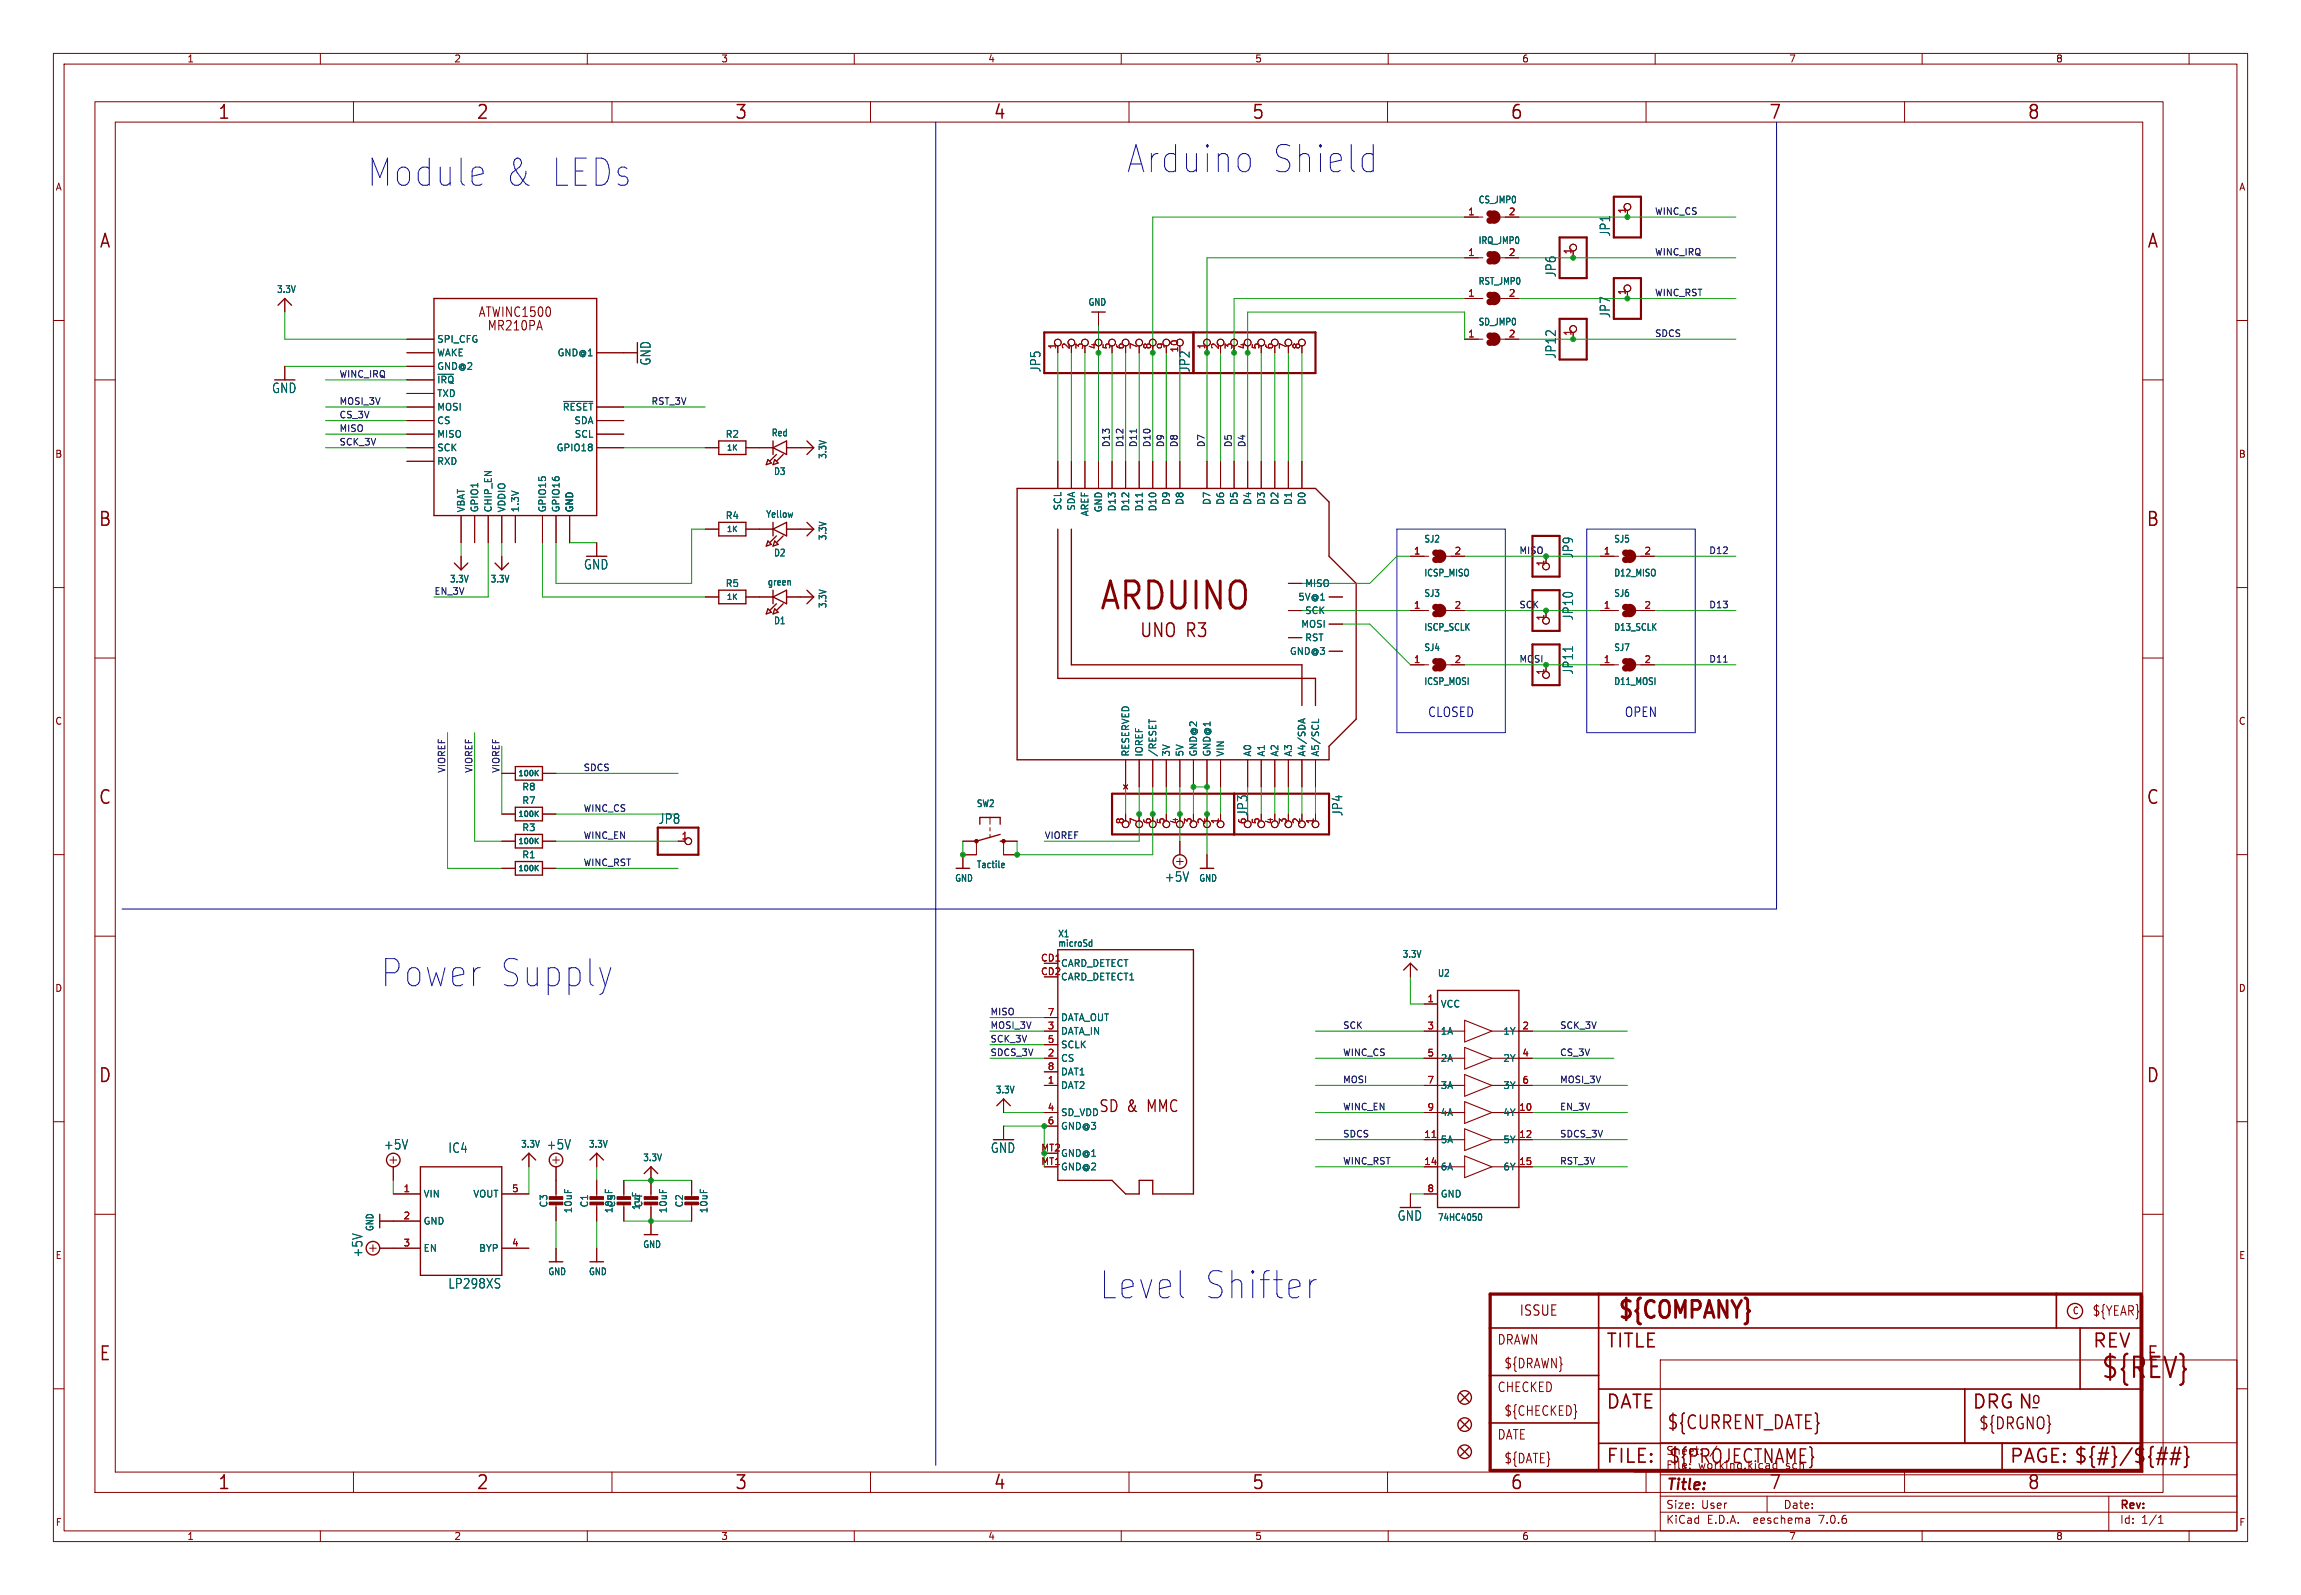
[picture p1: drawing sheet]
<svg xmlns="http://www.w3.org/2000/svg" width="431mm" height="299mm" viewBox="0 0 431 299" stroke-linecap="round" stroke-linejoin="round" font-family="sans-serif">
<defs><g id="words">
<g font-size="7.1" fill="#0000c2">
<text x="68.6" y="35.3">Module</text>
<text x="94.1" y="35.3">&amp; LEDs</text>
<text x="210.8" y="32.8">Arduino</text>
<text x="237.8" y="32.8">Shield</text>
<text x="71.1" y="185.2">Power</text>
<text x="93.1" y="185.2">Supply</text>
<text x="205.7" y="243.6">Level</text>
<text x="225.1" y="243.6">Shifter</text>
</g>
<text font-size="7.1" fill="#840000" x="205.7" y="114.9">ARDUINO</text>
<text font-size="5.3" fill="#840000" x="393.4" y="258.6">${REV}</text>
<text font-size="4.4" fill="#840000" x="302.7" y="247.6">${COMPANY}</text>
<g font-size="3.5" fill="#840000">
<text x="40.7" y="22.7">1</text>
<text x="89.1" y="22.7">2</text>
<text x="137.5" y="22.7">3</text>
<text x="186" y="22.7">4</text>
<text x="234.4" y="22.7">5</text>
<text x="282.8" y="22.7">6</text>
<text x="331.2" y="22.7">7</text>
<text x="379.6" y="22.7">8</text>
<text x="18.5" y="46.8">A</text>
<text x="402" y="46.8">A</text>
<text x="18.3" y="98.9">B</text>
<text x="401.9" y="98.9">B</text>
<text x="213.4" y="119.7">UNO R3</text>
<text x="18.3" y="150.9">C</text>
<text x="401.9" y="150.9">C</text>
<text x="18.3" y="203">D</text>
<text x="401.9" y="203">D</text>
<text x="18.5" y="255.1">E</text>
<text x="300.7" y="252.7">TITLE</text>
<text x="391.8" y="252.7">REV</text>
<text x="402" y="255.1">E</text>
<text x="300.7" y="264.2">DATE</text>
<text x="312.1" y="267.9">${CURRENT_DATE}</text>
<text x="369.3" y="264.2">DRG N</text>
<text x="300.7" y="274.3">FILE:</text>
<text x="312.4" y="274.3">${PROJECTNAME}</text>
<text x="376.3" y="274.3">PAGE: ${#}/${##}</text>
<text x="40.7" y="279.2">1</text>
<text x="89.1" y="279.2">2</text>
<text x="137.5" y="279.2">3</text>
<text x="186" y="279.2">4</text>
<text x="234.4" y="279.2">5</text>
<text x="282.8" y="279.2">6</text>
<text x="331.2" y="279.2">7</text>
<text x="379.6" y="279.2">8</text>
</g>
<g font-size="3" fill="#840000">
<text x="205.7" y="208.5">SD &amp;</text>
<text x="215.1" y="208.5">MMC</text>
<text x="380.4" y="263.1">o</text>
<text x="370.5" y="267.9">${DRGNO}</text>
</g>
<text font-size="2.8" fill="#840000" x="312" y="279.5">Title:</text>
<text font-size="2.7" fill="#840000" x="284.5" y="246.6">ISSUE</text>
<g font-size="2.5" fill="#006464">
<text x="301.8" y="44.4" transform="rotate(-90 301.8 44.4)">JP1</text>
<text x="291.6" y="52" transform="rotate(-90 291.6 52)">JP6</text>
<text x="301.8" y="59.6" transform="rotate(-90 301.8 59.6)">JP7</text>
<text x="122.1" y="68.5" transform="rotate(-90 122.1 68.5)">GND</text>
<text x="195.1" y="69.8" transform="rotate(-90 195.1 69.8)">JP5</text>
<text x="223" y="69.8" transform="rotate(-90 223 69.8)">JP2</text>
<text x="291.6" y="67.3" transform="rotate(-90 291.6 67.3)">JP12</text>
<text x="50.9" y="73.8">GND</text>
<text x="109.3" y="106.8">GND</text>
<text x="294.8" y="104.6" transform="rotate(-90 294.8 104.6)">JP9</text>
<text x="294.8" y="116.2" transform="rotate(-90 294.8 116.2)">JP10</text>
<text x="294.8" y="126.4" transform="rotate(-90 294.8 126.4)">JP11</text>
<text x="123.2" y="154.4">JP8</text>
<text x="233.9" y="152.9" transform="rotate(-90 233.9 152.9)">JP3</text>
<text x="251.6" y="152.9" transform="rotate(-90 251.6 152.9)">JP4</text>
<text x="218.1" y="165.3">+5V</text>
<text x="71.8" y="215.4">+5V</text>
<text x="102.3" y="215.4">+5V</text>
<text x="83.9" y="216">IC4</text>
<text x="185.5" y="216">GND</text>
<text x="261.7" y="228.7">GND</text>
<text x="68.1" y="235.5" transform="rotate(-90 68.1 235.5)">+5V</text>
<text x="83.9" y="241.4">LP298XS</text>
</g>
<g font-size="2.5" fill="#840000">
<text x="89.5" y="59.6">ATWINC1500</text>
<text x="91.2" y="62.1">MR210PA</text>
<text x="280.4" y="252">DRAWN</text>
<text x="391.8" y="246.6">${YEAR}</text>
<text x="281.6" y="256.4">${DRAWN}</text>
<text x="280.4" y="260.9">CHECKED</text>
<text x="280.4" y="269.8">DATE</text>
<text x="281.6" y="265.3">${CHECKED}</text>
<text x="281.6" y="274.2">${DATE}</text>
</g>
<g font-size="2.5" fill="#0000c2">
<text x="267.4" y="134.4">CLOSED</text>
<text x="304.2" y="134.4">OPEN</text>
</g>
<g font-size="2.1" fill="#840000">
<text x="312" y="275.3">File:</text>
<text x="312" y="272.6">Sheet:</text>
<text x="318" y="275.3">working.kicad_sch</text>
<text x="320.2" y="272.6">/</text>
<text x="312" y="285.5">KiCad</text>
<text x="312" y="282.7">Size:</text>
<text x="318.6" y="282.7">User</text>
<text x="319.7" y="285.5">E.D.A.</text>
<text x="328.6" y="285.5">eeschema</text>
<text x="334" y="282.7">Date:</text>
<text x="340.9" y="285.5">7.0.6</text>
<text x="397" y="282.9">Rev:</text>
<text x="397" y="285.5">Id:</text>
<text x="401" y="285.5">1/1</text>
</g>
<g font-size="1.8" fill="#840000">
<text x="35" y="11.9">1</text>
<text x="85" y="11.9">2</text>
<text x="135" y="11.9">3</text>
<text x="185" y="11.9">4</text>
<text x="235" y="11.9">5</text>
<text x="285" y="11.9">6</text>
<text x="335" y="11.9">7</text>
<text x="385" y="11.9">8</text>
<text x="10.3" y="35.9">A</text>
<text x="419.3" y="35.9">A</text>
<text x="10.3" y="85.9">B</text>
<text x="419.2" y="85.9">B</text>
<text x="10.3" y="135.9">C</text>
<text x="419.2" y="135.9">C</text>
<text x="10.3" y="185.9">D</text>
<text x="419.2" y="185.9">D</text>
<text x="10.3" y="235.9">E</text>
<text x="419.3" y="235.9">E</text>
<text x="388.1" y="246.2">C</text>
<text x="10.3" y="285.9">F</text>
<text x="419.3" y="285.9">F</text>
<text x="35" y="288.5">1</text>
<text x="85" y="288.5">2</text>
<text x="135" y="288.5">3</text>
<text x="185" y="288.5">4</text>
<text x="235" y="288.5">5</text>
<text x="285" y="288.5">6</text>
<text x="335" y="288.5">7</text>
<text x="385" y="288.5">8</text>
</g>
<g font-size="1.8" fill="#a90000">
<text x="274.9" y="40.4">1</text>
<text x="282.5" y="40.4">2</text>
<text x="304.5" y="40.1" transform="rotate(-90 304.5 40.1)">1</text>
<text x="294.4" y="47.7" transform="rotate(-90 294.4 47.7)">1</text>
<text x="274.9" y="48">1</text>
<text x="282.5" y="48">2</text>
<text x="274.9" y="55.6">1</text>
<text x="282.5" y="55.6">2</text>
<text x="304.5" y="55.3" transform="rotate(-90 304.5 55.3)">1</text>
<text x="197.9" y="65.5" transform="rotate(-90 197.9 65.5)">1</text>
<text x="200.4" y="65.5" transform="rotate(-90 200.4 65.5)">2</text>
<text x="202.9" y="65.5" transform="rotate(-90 202.9 65.5)">3</text>
<text x="205.5" y="65.5" transform="rotate(-90 205.5 65.5)">4</text>
<text x="208" y="65.5" transform="rotate(-90 208 65.5)">5</text>
<text x="210.6" y="65.5" transform="rotate(-90 210.6 65.5)">6</text>
<text x="213.1" y="65.5" transform="rotate(-90 213.1 65.5)">7</text>
<text x="215.6" y="65.5" transform="rotate(-90 215.6 65.5)">8</text>
<text x="218.2" y="65.5" transform="rotate(-90 218.2 65.5)">9</text>
<text x="225.8" y="65.5" transform="rotate(-90 225.8 65.5)">1</text>
<text x="228.3" y="65.5" transform="rotate(-90 228.3 65.5)">2</text>
<text x="230.9" y="65.5" transform="rotate(-90 230.9 65.5)">3</text>
<text x="233.4" y="65.5" transform="rotate(-90 233.4 65.5)">4</text>
<text x="236" y="65.5" transform="rotate(-90 236 65.5)">5</text>
<text x="238.5" y="65.5" transform="rotate(-90 238.5 65.5)">6</text>
<text x="241" y="65.5" transform="rotate(-90 241 65.5)">7</text>
<text x="243.6" y="65.5" transform="rotate(-90 243.6 65.5)">8</text>
<text x="274.9" y="63.2">1</text>
<text x="282.5" y="63.2">2</text>
<text x="294.4" y="62.9" transform="rotate(-90 294.4 62.9)">1</text>
<text x="220.7" y="66.1" transform="rotate(-90 220.7 66.1)">10</text>
<text x="264.7" y="103.9">1</text>
<text x="272.3" y="103.9">2</text>
<text x="289.3" y="106.1" transform="rotate(-90 289.3 106.1)">1</text>
<text x="300.3" y="103.9">1</text>
<text x="307.9" y="103.9">2</text>
<text x="264.7" y="114">1</text>
<text x="272.3" y="114">2</text>
<text x="289.3" y="116.3" transform="rotate(-90 289.3 116.3)">1</text>
<text x="300.3" y="114">1</text>
<text x="307.9" y="114">2</text>
<text x="264.7" y="124.2">1</text>
<text x="272.3" y="124.2">2</text>
<text x="300.3" y="124.2">1</text>
<text x="307.9" y="124.2">2</text>
<text x="289.3" y="126.4" transform="rotate(-90 289.3 126.4)">1</text>
<text x="210.6" y="154.4" transform="rotate(-90 210.6 154.4)">8</text>
<text x="213.1" y="154.4" transform="rotate(-90 213.1 154.4)">7</text>
<text x="215.6" y="154.4" transform="rotate(-90 215.6 154.4)">6</text>
<text x="218.2" y="154.4" transform="rotate(-90 218.2 154.4)">5</text>
<text x="220.7" y="154.4" transform="rotate(-90 220.7 154.4)">4</text>
<text x="223.3" y="154.4" transform="rotate(-90 223.3 154.4)">3</text>
<text x="225.8" y="154.4" transform="rotate(-90 225.8 154.4)">2</text>
<text x="228.3" y="154.4" transform="rotate(-90 228.3 154.4)">1</text>
<text x="233.4" y="154.4" transform="rotate(-90 233.4 154.4)">6</text>
<text x="236" y="154.4" transform="rotate(-90 236 154.4)">5</text>
<text x="238.5" y="154.4" transform="rotate(-90 238.5 154.4)">4</text>
<text x="241" y="154.4" transform="rotate(-90 241 154.4)">3</text>
<text x="243.6" y="154.4" transform="rotate(-90 243.6 154.4)">2</text>
<text x="246.1" y="154.4" transform="rotate(-90 246.1 154.4)">1</text>
<text x="127.6" y="157.2">1</text>
<text x="194.9" y="180.1">CD1</text>
<text x="194.9" y="182.6">CD2</text>
<text x="196.1" y="190.2">7</text>
<text x="267.3" y="187.7">1</text>
<text x="196.1" y="197.9">2</text>
<text x="196.1" y="192.8">3</text>
<text x="196.1" y="195.3">5</text>
<text x="267.3" y="192.8">3</text>
<text x="267.3" y="197.9">5</text>
<text x="285" y="192.8">2</text>
<text x="285" y="197.9">4</text>
<text x="196.1" y="202.9">1</text>
<text x="196.1" y="200.4">8</text>
<text x="267.3" y="202.9">7</text>
<text x="285" y="202.9">6</text>
<text x="196.1" y="208">4</text>
<text x="267.3" y="208">9</text>
<text x="284.4" y="208">10</text>
<text x="194.9" y="215.6">MT2</text>
<text x="196.1" y="210.6">6</text>
<text x="266.7" y="213.1">11</text>
<text x="284.4" y="213.1">12</text>
<text x="194.9" y="218.2">MT1</text>
<text x="266.7" y="218.2">14</text>
<text x="284.4" y="218.2">15</text>
<text x="75.5" y="223.3">1</text>
<text x="95.8" y="223.3">5</text>
<text x="267.3" y="223.3">8</text>
<text x="75.5" y="228.3">2</text>
<text x="75.5" y="233.4">3</text>
<text x="95.8" y="233.4">4</text>
</g>
<g font-size="1.8" fill="#006464">
<text x="276.8" y="38.3">CS_JMP0</text>
<text x="276.8" y="45.9">IRQ_JMP0</text>
<text x="276.8" y="53.5">RST_JMP0</text>
<text x="51.8" y="55">3.3V</text>
<text x="203.8" y="57.4">GND</text>
<text x="81.8" y="64.4">SPI_CFG</text>
<text x="276.8" y="61.1">SD_JMP0</text>
<text x="81.8" y="66.9">WAKE</text>
<text x="81.8" y="69.4">GND@2</text>
<text x="81.8" y="72">~{IRQ}</text>
<text x="104.3" y="66.9">GND@1</text>
<text x="81.8" y="74.5">TXD</text>
<text x="81.8" y="77.1">MOSI</text>
<text x="105.3" y="77.1">~{RESET}</text>
<text x="81.8" y="79.6">CS</text>
<text x="81.8" y="82.1">MISO</text>
<text x="107.5" y="79.6">SDA</text>
<text x="107.5" y="82.1">SCL</text>
<text x="135.8" y="82.1">R2</text>
<text x="144.4" y="81.9">Red</text>
<text x="81.8" y="84.7">SCK</text>
<text x="81.8" y="87.2">RXD</text>
<text x="104.2" y="84.7">GPIO18</text>
<text x="144.9" y="89.1">D3</text>
<text x="155" y="86" transform="rotate(-90 155 86)">3.3V</text>
<text x="199" y="95.7" transform="rotate(-90 199 95.7)">SCL</text>
<text x="201.5" y="95.7" transform="rotate(-90 201.5 95.7)">SDA</text>
<text x="209.1" y="95.8" transform="rotate(-90 209.1 95.8)">D13</text>
<text x="211.7" y="95.8" transform="rotate(-90 211.7 95.8)">D12</text>
<text x="214.2" y="95.8" transform="rotate(-90 214.2 95.8)">D11</text>
<text x="216.8" y="95.8" transform="rotate(-90 216.8 95.8)">D10</text>
<text x="219.3" y="94.6" transform="rotate(-90 219.3 94.6)">D9</text>
<text x="221.8" y="94.6" transform="rotate(-90 221.8 94.6)">D8</text>
<text x="226.9" y="94.6" transform="rotate(-90 226.9 94.6)">D7</text>
<text x="229.5" y="94.6" transform="rotate(-90 229.5 94.6)">D6</text>
<text x="232" y="94.6" transform="rotate(-90 232 94.6)">D5</text>
<text x="234.5" y="94.6" transform="rotate(-90 234.5 94.6)">D4</text>
<text x="237.1" y="94.6" transform="rotate(-90 237.1 94.6)">D3</text>
<text x="239.6" y="94.6" transform="rotate(-90 239.6 94.6)">D2</text>
<text x="242.2" y="94.6" transform="rotate(-90 242.2 94.6)">D1</text>
<text x="244.7" y="94.6" transform="rotate(-90 244.7 94.6)">D0</text>
<text x="87.2" y="96" transform="rotate(-90 87.2 96)">VBAT</text>
<text x="89.8" y="96" transform="rotate(-90 89.8 96)">GPIO1</text>
<text x="92.3" y="96" transform="rotate(-90 92.3 96)">CHIP_EN</text>
<text x="94.8" y="96" transform="rotate(-90 94.8 96)">VDDIO</text>
<text x="97.4" y="96" transform="rotate(-90 97.4 96)">1.3V</text>
<text x="102.5" y="96" transform="rotate(-90 102.5 96)">GPIO15</text>
<text x="105" y="96" transform="rotate(-90 105 96)">GPIO16</text>
<text x="107.5" y="96" transform="rotate(-90 107.5 96)">GND</text>
<text x="135.8" y="97.4">R4</text>
<text x="143.4" y="97.1">Yellow</text>
<text x="155" y="101.2" transform="rotate(-90 155 101.2)">3.3V</text>
<text x="204.1" y="96.7" transform="rotate(-90 204.1 96.7)">AREF</text>
<text x="206.6" y="96" transform="rotate(-90 206.6 96)">GND</text>
<text x="266.7" y="101.8">SJ2</text>
<text x="302.2" y="101.8">SJ5</text>
<text x="144.9" y="104.4">D2</text>
<text x="84.2" y="109.3">3.3V</text>
<text x="91.8" y="109.3">3.3V</text>
<text x="135.8" y="110.1">R5</text>
<text x="143.7" y="109.8">green</text>
<text x="155" y="113.9" transform="rotate(-90 155 113.9)">3.3V</text>
<text x="243.1" y="112.6">5V@1</text>
<text x="244.3" y="110.1">MISO</text>
<text x="266.7" y="108.1">ICSP_MISO</text>
<text x="266.7" y="111.9">SJ3</text>
<text x="302.2" y="111.9">SJ6</text>
<text x="302.2" y="108.1">D12_MISO</text>
<text x="144.9" y="117.1">D1</text>
<text x="243.6" y="117.7">MOSI</text>
<text x="244.3" y="115.2">SCK</text>
<text x="266.7" y="118.3">ISCP_SCLK</text>
<text x="302.2" y="118.3">D13_SCLK</text>
<text x="241.5" y="122.8">GND@3</text>
<text x="244.3" y="120.2">RST</text>
<text x="266.7" y="122.1">SJ4</text>
<text x="302.2" y="122.1">SJ7</text>
<text x="266.7" y="128.4">ICSP_MOSI</text>
<text x="302.2" y="128.4">D11_MOSI</text>
<text x="211.7" y="141.7" transform="rotate(-90 211.7 141.7)">RESERVED</text>
<text x="214.2" y="141.7" transform="rotate(-90 214.2 141.7)">IOREF</text>
<text x="216.8" y="141.7" transform="rotate(-90 216.8 141.7)">/RESET</text>
<text x="219.3" y="141.7" transform="rotate(-90 219.3 141.7)">3V</text>
<text x="221.8" y="141.7" transform="rotate(-90 221.8 141.7)">5V</text>
<text x="224.4" y="141.7" transform="rotate(-90 224.4 141.7)">GND@2</text>
<text x="226.9" y="141.7" transform="rotate(-90 226.9 141.7)">GND@1</text>
<text x="229.5" y="141.7" transform="rotate(-90 229.5 141.7)">VIN</text>
<text x="234.5" y="141.7" transform="rotate(-90 234.5 141.7)">A0</text>
<text x="237.1" y="141.7" transform="rotate(-90 237.1 141.7)">A1</text>
<text x="239.6" y="141.7" transform="rotate(-90 239.6 141.7)">A2</text>
<text x="242.2" y="141.7" transform="rotate(-90 242.2 141.7)">A3</text>
<text x="244.7" y="141.7" transform="rotate(-90 244.7 141.7)">A4/SDA</text>
<text x="247.2" y="141.7" transform="rotate(-90 247.2 141.7)">A5/SCL</text>
<text x="97.7" y="148.2">R8</text>
<text x="97.7" y="155.8">R3</text>
<text x="97.7" y="150.7">R7</text>
<text x="182.9" y="151.3">SW2</text>
<text x="97.7" y="160.9">R1</text>
<text x="178.8" y="165.3">GND</text>
<text x="182.9" y="162.7">Tactile</text>
<text x="224.5" y="165.3">GND</text>
<text x="198.1" y="175.7">X1</text>
<text x="198.1" y="177.5">microSd</text>
<text x="262.6" y="179.5">3.3V</text>
<text x="198.6" y="181.2">CARD_DETECT</text>
<text x="198.6" y="183.7">CARD_DETECT1</text>
<text x="269.2" y="183">U2</text>
<text x="198.6" y="191.4">DATA_OUT</text>
<text x="269.7" y="188.8">VCC</text>
<text x="198.6" y="193.9">DATA_IN</text>
<text x="198.6" y="196.4">SCLK</text>
<text x="269.7" y="193.9">1A</text>
<text x="281.5" y="193.9">1Y</text>
<text x="198.6" y="199">CS</text>
<text x="198.6" y="201.5">DAT1</text>
<text x="269.7" y="199">2A</text>
<text x="281.5" y="199">2Y</text>
<text x="186.4" y="204.9">3.3V</text>
<text x="198.6" y="204.1">DAT2</text>
<text x="198.6" y="209.1">SD_VDD</text>
<text x="269.7" y="204.1">3A</text>
<text x="269.7" y="209.1">4A</text>
<text x="281.5" y="209.1">4Y</text>
<text x="281.5" y="204.1">3Y</text>
<text x="97.5" y="215.1">3.3V</text>
<text x="110.2" y="215.1">3.3V</text>
<text x="198.6" y="211.7">GND@3</text>
<text x="269.7" y="214.2">5A</text>
<text x="281.5" y="214.2">5Y</text>
<text x="120.4" y="217.6">3.3V</text>
<text x="198.6" y="219.3">GND@2</text>
<text x="198.6" y="216.8">GND@1</text>
<text x="269.7" y="219.3">6A</text>
<text x="281.5" y="219.3">6Y</text>
<text x="79.2" y="224.4">VIN</text>
<text x="88.6" y="224.4">VOUT</text>
<text x="102.7" y="226.2" transform="rotate(-90 102.7 226.2)">C3</text>
<text x="107.3" y="227.2" transform="rotate(-90 107.3 227.2)">10uF</text>
<text x="110.3" y="226.2" transform="rotate(-90 110.3 226.2)">C1</text>
<text x="114.9" y="227.2" transform="rotate(-90 114.9 227.2)">10uF</text>
<text x="115.4" y="226.2" transform="rotate(-90 115.4 226.2)">C5</text>
<text x="120" y="226.6" transform="rotate(-90 120 226.6)">1uF</text>
<text x="120.5" y="226.2" transform="rotate(-90 120.5 226.2)">C4</text>
<text x="125.1" y="227.2" transform="rotate(-90 125.1 227.2)">10uF</text>
<text x="128.1" y="226.2" transform="rotate(-90 128.1 226.2)">C2</text>
<text x="132.7" y="227.2" transform="rotate(-90 132.7 227.2)">10uF</text>
<text x="269.7" y="224.4">GND</text>
<text x="70.1" y="230.6" transform="rotate(-90 70.1 230.6)">GND</text>
<text x="79.2" y="229.5">GND</text>
<text x="120.4" y="233.8">GND</text>
<text x="269.2" y="228.8">74HC4050</text>
<text x="79.2" y="234.5">EN</text>
<text x="89.6" y="234.5">BYP</text>
<text x="102.6" y="238.9">GND</text>
<text x="110.2" y="238.9">GND</text>
</g>
<g font-size="1.7" fill="#0f0f0f">
<text x="309.9" y="40.3">WINC_CS</text>
<text x="309.9" y="47.9">WINC_IRQ</text>
<text x="309.9" y="55.5">WINC_RST</text>
<text x="309.9" y="63.2">SDCS</text>
<text x="63.5" y="70.8">WINC_IRQ</text>
<text x="63.5" y="75.9">MOSI_3V</text>
<text x="121.9" y="75.9">RST_3V</text>
<text x="63.5" y="78.4">CS_3V</text>
<text x="63.5" y="83.5">SCK_3V</text>
<text x="63.5" y="80.9">MISO</text>
<text x="207.9" y="83.8" transform="rotate(-90 207.9 83.8)">D13</text>
<text x="210.5" y="83.8" transform="rotate(-90 210.5 83.8)">D12</text>
<text x="213" y="83.8" transform="rotate(-90 213 83.8)">D11</text>
<text x="215.6" y="83.8" transform="rotate(-90 215.6 83.8)">D10</text>
<text x="218.1" y="83.8" transform="rotate(-90 218.1 83.8)">D9</text>
<text x="220.6" y="83.8" transform="rotate(-90 220.6 83.8)">D8</text>
<text x="225.7" y="83.8" transform="rotate(-90 225.7 83.8)">D7</text>
<text x="230.8" y="83.8" transform="rotate(-90 230.8 83.8)">D5</text>
<text x="233.3" y="83.8" transform="rotate(-90 233.3 83.8)">D4</text>
<text x="284.5" y="103.8">MISO</text>
<text x="320" y="103.8">D12</text>
<text x="81.3" y="111.4">EN_3V</text>
<text x="284.5" y="114">SCK</text>
<text x="320" y="114">D13</text>
<text x="284.5" y="124.1">MOSI</text>
<text x="320" y="124.1">D11</text>
<text x="83.5" y="144.8" transform="rotate(-90 83.5 144.8)">VIOREF</text>
<text x="88.6" y="144.8" transform="rotate(-90 88.6 144.8)">VIOREF</text>
<text x="93.6" y="144.8" transform="rotate(-90 93.6 144.8)">VIOREF</text>
<text x="109.2" y="144.4">SDCS</text>
<text x="109.2" y="152.1">WINC_CS</text>
<text x="109.2" y="157.1">WINC_EN</text>
<text x="195.6" y="157.1">VIOREF</text>
<text x="109.2" y="162.2">WINC_RST</text>
<text x="185.4" y="190.2">MISO</text>
<text x="185.4" y="192.7">MOSI_3V</text>
<text x="185.4" y="197.8">SDCS_3V</text>
<text x="185.4" y="195.2">SCK_3V</text>
<text x="251.5" y="197.8">WINC_CS</text>
<text x="251.5" y="192.7">SCK</text>
<text x="292.1" y="192.7">SCK_3V</text>
<text x="292.1" y="197.8">CS_3V</text>
<text x="251.5" y="202.9">MOSI</text>
<text x="292.1" y="202.9">MOSI_3V</text>
<text x="251.5" y="207.9">WINC_EN</text>
<text x="292.1" y="207.9">EN_3V</text>
<text x="251.5" y="213">SDCS</text>
<text x="292.1" y="213">SDCS_3V</text>
<text x="251.5" y="218.1">WINC_RST</text>
<text x="292.1" y="218.1">RST_3V</text>
</g>
<g font-size="1.4" fill="#006464">
<text x="136" y="84.6">1K</text>
<text x="136" y="99.9">1K</text>
<text x="136" y="112.6">1K</text>
<text x="96.9" y="145.6">100K</text>
<text x="96.9" y="153.2">100K</text>
<text x="96.9" y="158.3">100K</text>
<text x="96.9" y="163.4">100K</text>
</g>
</g></defs>
<g fill="none" stroke="#840000" stroke-width=".19">
<path d="M10 10h411v278.6h-411zM12 12h407v274.6h-407zM17.8 19.1h387.3v260.3h-387.3zM60 10v2M66.2 19.1v3.8M110 10v2M114.6 19.1v3.8M160 10v2M163 19.1v3.8M210 10v2M211.5 19.1v3.8M259.9 19.1v3.8"/>
<path d="M260 10v2M308.3 19.1v3.8M310 10v2M356.7 19.1v3.8M360 10v2M410 10v2M21.6 22.9h379.7v252.7h-379.7zM304.8 39.4v1.2M10 60h2M53.3 55.9v2.5M205.7 58.4v2.6M274.3 55.9h3.4"/>
<path d="M274.3 48.3h3.4M274.3 40.6h3.4M281.1 55.9h3.4M281.1 48.3h3.4M281.1 40.6h3.4M294.6 47v1.3M304.8 54.6v1.3M419 60h2M17.8 71.1h3.8M53.3 68.6v2.5M76.2 63.5h5.1M76.2 66h5.1"/>
<path d="M76.2 68.6h5.1M76.2 71.1h5.1M76.2 73.7h5.1M76.2 76.2h5.1M76.2 78.7h5.1M111.8 66h7.6M111.8 76.2h5M111.8 78.7h5M198.1 64.8v1.2M203.2 64.8v1.2M208.3 64.8v1.2M210.8 64.8v1.2"/>
<path d="M213.4 64.8v1.2M215.9 64.8v1.2M218.4 64.8v1.2M226.1 64.8v1.2M231.1 64.8v1.2M236.2 64.8v1.2M238.8 64.8v1.2M241.3 64.8v1.2M243.8 64.8v1.2M274.3 63.5h3.4M281.1 63.5h3.4M294.6 62.2v1.3"/>
<path d="M401.3 71.1h3.8M76.2 83.8h5.1M76.2 81.3h5.1M76.2 86.4h5.1M86.4 96.5v5.1M88.9 96.5v5.1M91.4 96.5v5.1M94 96.5v5.1M96.5 96.5v5.1M101.6 96.5v5.1M104.1 96.5v5.1M106.7 96.5v5.1"/>
<path d="M111.8 83.8h5M111.8 81.3h5M132.1 83.8h2.5M132.1 99.1h2.5M139.7 83.8h5.1M139.7 99.1h5.1M147.3 83.8h5.1M147.3 99.1h5.1M198.1 86.4v5M200.7 86.4v5M203.2 86.4v5M205.7 86.4v5"/>
<path d="M208.3 86.4v5M210.8 86.4v5M213.4 86.4v5M215.9 86.4v5M218.4 86.4v5M221 86.4v5M226.1 86.4v5M228.6 86.4v5M231.1 86.4v5M233.7 86.4v5M236.2 86.4v5M238.8 86.4v5"/>
<path d="M241.3 86.4v5M243.8 86.4v5M10 110h2M86.4 104.1v2.6M94 104.1v2.6M111.8 101.6v2.5M132.1 111.8h2.5M139.7 111.8h5.1M147.3 111.8h5.1M241.3 114.3h2.5M241.3 109.2h2.5M241.3 119.4h2.5"/>
<path d="M248.9 111.8h2.6M248.9 116.8h2.6M264.2 104.1h3.4M264.2 114.3h3.4M270.9 104.1h3.4M270.9 114.3h3.4M289.6 104.1v1.3M289.6 114.3v1.3M299.7 104.1h3.4M299.7 114.3h3.4M306.5 104.1h3.4M306.5 114.3h3.4"/>
<path d="M419 110h2M17.8 123.2h3.8M248.9 121.9h2.6M264.2 124.5h3.4M270.9 124.5h3.4M289.6 124.5v1.2M299.7 124.5h3.4M306.5 124.5h3.4M401.3 123.2h3.8M10 160h2M94 157.5h2.5M94 152.4h2.5"/>
<path d="M94 144.8h2.5M101.6 157.5h2.5M101.6 152.4h2.5M101.6 144.8h2.5M127 157.5h1.3M180.3 157.5h2.6v2.5h-2.6v2.6M185.4 153v1.3M185.4 154.9v.7M185.4 156.2v.6M190.5 157.5h-2.5v2.5h2.5M210.4 146.9l.8 .8M210.8 142.2v5.1"/>
<path d="M210.8 152.4v1.3M211.2 146.9l-.8 .8M213.4 142.2v5.1M213.4 152.4v1.3M215.9 142.2v5.1M215.9 152.4v1.3M218.4 142.2v5.1M218.4 152.4v1.3M221 142.2v5.1M221 152.4v1.3M221 157.5v2.5M223.5 142.2v5.1"/>
<path d="M223.5 152.4v1.3M226.1 142.2v5.1M226.1 152.4v1.3M228.6 142.2v5.1M228.6 152.4v1.3M233.7 142.2v5.1M236.2 142.2v5.1M236.2 152.4v1.3M238.8 142.2v5.1M238.8 152.4v1.3M241.3 142.2v5.1M241.3 152.4v1.3"/>
<path d="M243.8 142.2v5.1M243.8 152.4v1.3M246.4 142.2v5.1M246.4 152.4v1.3M419 160h2M17.8 175.3h3.8M94 162.6h2.5M101.6 162.6h2.5M220.3 161.3h1.3M221 160.7v1.2M226.1 160v2.6M401.3 175.3h3.8"/>
<path d="M195.6 198.1h2.5M195.6 193h2.5M195.6 195.6h2.5M195.6 190.5h2.5M264.2 180.3v2.6M266.7 198.1h2.5M266.7 193h2.5M266.7 188h2.5M284.5 198.1h2.5M284.5 193h2.5M10 210h2M73 217.2h1.3"/>
<path d="M73.7 216.5v1.3M73.7 218.4v2.6M99.1 215.9v2.5M103.5 217.2h1.3M104.1 216.5v1.3M104.1 218.4v5.9M111.8 215.9v2.5M121.9 218.4v5.9M188 205.7v2.6M188 210.8v2.6M195.6 203.2h2.5M195.6 208.3h2.5"/>
<path d="M195.6 210.8h2.5M195.6 200.7h2.5M266.7 203.2h2.5M266.7 208.3h2.5M266.7 213.4h2.5M266.7 218.4h2.5M284.5 203.2h2.5M284.5 208.3h2.5M284.5 213.4h2.5M284.5 218.4h2.5M419 210h2M17.8 227.3h3.8"/>
<path d="M69.2 233.7h1.3M69.8 233v1.3M71.1 228.6h7.6M71.1 233.7h7.6M73.7 223.5h5M94 223.5h5.1M94 233.7h5.1M104.1 225.3v3.3M104.1 233.7v2.5M111.8 221v3.3M111.8 225.3v3.3M111.8 233.7v2.5"/>
<path d="M116.8 221v3.3M116.8 225.3v3.3M121.9 225.3v5.8M129.5 221v3.3M129.5 225.3v3.3M264.2 223.5v2.6M266.7 223.5h2.5M401.3 227.3h3.8M10 260h2M311 254.6h108v32h-108zM419 260h2M66.2 275.6v3.8"/>
<path d="M114.6 275.6v3.8M163 275.6v3.8M211.5 275.6v3.8M259.9 275.6v3.8M295.2 264.2l.1 .1-.1 .1M308.3 275.6v3.8M311 276.1h108M311 270.1h108M356.7 275.6v3.8M60 286.6v2M110 286.6v2M160 286.6v2"/>
<path d="M210 286.6v2M260 286.6v2M310 286.6v2M311 283.1h108M311 280.1h108M331 280.1v3M338.8 284.3l.1 .9M338.9 285.1l-.1 .1M338.9 284.5l-.1 .1M360 286.6v2M395 280.1v6.5M404.3 285.2h.8"/>
<path d="M404.3 284.1l.4-.4v1.5M410 286.6v2"/>
<circle cx="304.8" cy="38.7" r=".63"/>
<circle cx="294.6" cy="46.4" r=".63"/>
<circle cx="304.8" cy="54" r=".63"/>
<circle cx="198.1" cy="64.1" r=".63"/>
<circle cx="200.7" cy="64.1" r=".63"/>
<circle cx="203.2" cy="64.1" r=".63"/>
<circle cx="205.7" cy="64.1" r=".63"/>
<circle cx="208.3" cy="64.1" r=".63"/>
<circle cx="210.8" cy="64.1" r=".63"/>
<circle cx="213.4" cy="64.1" r=".63"/>
<circle cx="215.9" cy="64.1" r=".63"/>
<circle cx="218.4" cy="64.1" r=".63"/>
<circle cx="221" cy="64.1" r=".63"/>
<circle cx="226.1" cy="64.1" r=".63"/>
<circle cx="228.6" cy="64.1" r=".63"/>
<circle cx="231.1" cy="64.1" r=".63"/>
<circle cx="233.7" cy="64.1" r=".63"/>
<circle cx="236.2" cy="64.1" r=".63"/>
<circle cx="238.8" cy="64.1" r=".63"/>
<circle cx="241.3" cy="64.1" r=".63"/>
<circle cx="243.8" cy="64.1" r=".63"/>
<circle cx="294.6" cy="61.6" r=".63"/>
<circle cx="289.6" cy="106" r=".63"/>
<circle cx="289.6" cy="116.2" r=".63"/>
<circle cx="289.6" cy="126.4" r=".63"/>
<circle cx="128.9" cy="157.5" r=".63"/>
<circle cx="210.8" cy="154.3" r=".63"/>
<circle cx="213.4" cy="154.3" r=".63"/>
<circle cx="215.9" cy="154.3" r=".63"/>
<circle cx="218.4" cy="154.3" r=".63"/>
<circle cx="221" cy="154.3" r=".63"/>
<circle cx="223.5" cy="154.3" r=".63"/>
<circle cx="226.1" cy="154.3" r=".63"/>
<circle cx="228.6" cy="154.3" r=".63"/>
<circle cx="233.7" cy="154.3" r=".63"/>
<circle cx="236.2" cy="154.3" r=".63"/>
<circle cx="238.8" cy="154.3" r=".63"/>
<circle cx="241.3" cy="154.3" r=".63"/>
<circle cx="243.8" cy="154.3" r=".63"/>
<circle cx="246.4" cy="154.3" r=".63"/>
</g>
<g fill="none" stroke="#840000" stroke-width="1.3">
<path d="M279 55.2a.64 .64 0 0 1 .7 .7 .64 .64 0 0 1-.7 .6M279 47.6a.64 .64 0 0 1 .7 .7 .64 .64 0 0 1-.7 .6M279 40a.64 .64 0 0 1 .7 .6 .64 .64 0 0 1-.7 .7M279.8 55.2a.64 .64 0 0 1 .6 .7 .64 .64 0 0 1-.6 .6M279.8 47.6a.64 .64 0 0 1 .6 .7 .64 .64 0 0 1-.6 .6M279.8 40a.64 .64 0 0 1 .6 .6 .64 .64 0 0 1-.6 .7M279 62.9a.64 .64 0 0 1 .7 .6 .64 .64 0 0 1-.7 .6M279.8 62.9a.64 .64 0 0 1 .6 .6 .64 .64 0 0 1-.6 .6M268.9 103.5a.64 .64 0 0 1 .6 .6 .64 .64 0 0 1-.6 .7M268.9 113.7a.64 .64 0 0 1 .6 .6 .64 .64 0 0 1-.6 .6M269.6 103.5a.64 .64 0 0 1 .7 .6 .64 .64 0 0 1-.7 .7M269.6 113.7a.64 .64 0 0 1 .7 .6 .64 .64 0 0 1-.7 .6"/>
<path d="M304.4 113.7a.64 .64 0 0 1 .7 .6 .64 .64 0 0 1-.7 .6M304.4 103.5a.64 .64 0 0 1 .7 .6 .64 .64 0 0 1-.7 .7M305.2 113.7a.64 .64 0 0 1 .6 .6 .64 .64 0 0 1-.6 .6M305.2 103.5a.64 .64 0 0 1 .6 .6 .64 .64 0 0 1-.6 .7M268.9 123.8a.64 .64 0 0 1 .6 .7 .64 .64 0 0 1-.6 .6M269.6 123.8a.64 .64 0 0 1 .7 .7 .64 .64 0 0 1-.7 .6M304.4 123.8a.64 .64 0 0 1 .7 .7 .64 .64 0 0 1-.7 .6M305.2 123.8a.64 .64 0 0 1 .6 .7 .64 .64 0 0 1-.6 .6"/>
</g>
<path d="M302.3 36.8h5v7.7h-5zM292.1 44.5h5.1v7.6h-5.1zM292.1 59.7h5.1v7.6h-5.1zM302.3 52.1h5v7.6h-5zM195.6 62.2h50.8v7.7h-50.8zM223.5 62.2v7.7M287 100.3h5.1v7.7h-5.1zM287 110.5h5.1v7.6h-5.1zM287 120.7h5.1v7.6h-5.1zM123.2 154.9h7.6v5.1h-7.6zM208.3 148.6h40.6v7.6h-40.6zM231.1 148.6v7.6" fill="none" stroke="#840000" stroke-width=".41"/>
<g fill="#840000" stroke="#840000" stroke-width=".19">
<path d="M128.3 225h2.5v.6h-2.5z"/>
<path d="M128.3 224h2.5v.5h-2.5z"/>
<path d="M110.5 225h2.5v.6h-2.5z"/>
<path d="M110.5 224h2.5v.5h-2.5z"/>
<path d="M102.9 225h2.5v.6h-2.5z"/>
<path d="M102.9 224h2.5v.5h-2.5z"/>
<path d="M120.6 225h2.6v.6h-2.6z"/>
<path d="M120.6 224h2.6v.5h-2.6z"/>
<path d="M115.6 225h2.5v.6h-2.5z"/>
<path d="M115.6 224h2.5v.5h-2.5z"/>
<circle cx="182.9" cy="157.5" r=".33"/>
<circle cx="188" cy="157.5" r=".33"/>
</g>
<g fill="none" stroke="#840000" stroke-width=".25">
<path d="M52.1 57.2l1.2-1.3 1.3 1.3M81.3 55.9h30.5v40.6h-30.5zM204.5 58.4h2.5M134.6 82.6h5.1v2.5h-5.1zM134.6 97.8h5.1v2.5h-5.1zM143.8 86l.7 .7-1 .3zM144.8 99.1l2.5-1.3v2.5zM144.8 83.8l2.5-1.2v2.5zM144.8 82.6v2.5M144.8 97.8v2.5M145.1 86l.6 .7-.9 .3zM145.4 85.1l-1.3 1.3"/>
<path d="M146.7 85.1l-1.3 1.3M151.1 97.8l1.3 1.3-1.3 1.2M151.1 82.6l1.3 1.2-1.3 1.3M190.5 91.4h55.9l2.5 2.6v10.1l5.1 5.1v25.4l-5.1 5.1v2.5h-58.4zM198.1 99.1v27.9h48.3v5.1M200.7 99.1v25.4h43.1v7.6M85.1 105.4l1.3 1.3 1.2-1.3M92.7 105.4l1.3 1.3 1.2-1.3M134.6 110.5h5.1v2.5h-5.1zM143.8 101.3l.7 .6-1 .3zM143.8 114l.7 .6-1 .3zM144.8 111.8l2.5-1.3v2.5z"/>
<path d="M144.8 110.5v2.5M145.1 101.3l.6 .6-.9 .3zM145.1 114l.6 .6-.9 .3zM145.4 100.3l-1.3 1.3M145.4 113l-1.3 1.3M146.7 100.3l-1.3 1.3M146.7 113l-1.3 1.3M151.1 110.5l1.3 1.3-1.3 1.2M96.5 143.5h5.1v2.6h-5.1zM96.5 151.1h5.1v2.6h-5.1zM96.5 156.2h5.1v2.6h-5.1zM183.5 154.3v-1.3h3.8v1.3"/>
<path d="M187.3 156.2l-4.4 1.3M187.3 157.5h.7M96.5 161.3h5.1v2.5h-5.1zM179.1 162.6h2.5M198.1 177.8h25.4v45.7h-7.6v-2.5h-2.5v2.5h-2.6l-2.5-2.5h-10.2zM224.8 162.6h2.5M262.9 181.6l1.3-1.3 1.2 1.3M269.2 185.4h15.3v40.7h-15.3zM78.7 218.4h15.3v20.4h-15.3zM97.8 217.2l1.3-1.3 1.2 1.3M110.5 217.2l1.3-1.3 1.2 1.3M120.6 219.7l1.3-1.3 1.3 1.3"/>
<path d="M186.7 207l1.3-1.3 1.2 1.3M71.1 227.3v2.6M102.9 236.2h2.5M110.5 236.2h2.5M120.6 231.1h2.6M273.6 271l1.5 1.5M273.6 265.9l1.5 1.6M273.6 260.9l1.5 1.5M275.1 271l-1.5 1.5M275.1 265.9l-1.5 1.6M275.1 260.9l-1.5 1.5"/>
<circle cx="221" cy="161.3" r="1.27"/>
<circle cx="73.7" cy="217.2" r="1.27"/>
<circle cx="104.1" cy="217.2" r="1.27"/>
<circle cx="69.8" cy="233.7" r="1.27"/>
<circle cx="388.6" cy="245.4" r="1.42"/>
<circle cx="274.3" cy="261.6" r="1.27"/>
<circle cx="274.3" cy="271.8" r="1.27"/>
<circle cx="274.3" cy="266.7" r="1.27"/>
</g>
<path d="M100.4 157.4l.4 .5M100.4 152.3l.4 .6M100.4 144.7l.4 .5M100.8 156.9l-.6 .6M100.8 151.8l-.6 .6M100.8 144.2l-.6 .6M100.4 162.4l.4 .6M100.8 162l-.6 .6" fill="none" stroke="#006464" stroke-width=".2"/>
<g fill="none" stroke="#006464" stroke-width=".19">
<path d="M82 70.1h3M105.5 75.2h5.5M148.4 96l-.2 .8M213.9 92.3v.7M215.2 134.7v.7M244.1 134.7v.6M244.4 134.6l-1.3 .4M247 134.6v.6M294.5 121.1v.8M187.8 161.6l.3 .1v.2l-.5 .1M188.1 162.4h-.3M204.1 177.1h.4"/>
<path d="M204.1 176.4h.4M204.5 175.9v1.3M93.4 239.4h.2M276.9 227.5l.2-.3a.72 .72 0 0 1 0 1.3l-.2-.3M93.5 240.5v.5"/>
</g>
<path d="M279.1 242.3h121.9v33h-121.9z" fill="none" stroke="#840000" stroke-width=".61"/>
<path d="M279.1 257.5h20.3M279.1 248.6h121.9M299.4 242.3v33M385.1 242.3v6.3M389.6 248.6v11.4M279.1 266.4h20.3M299.4 270.2h101.6M299.4 260h101.6M368 260v10.2M375 270.2v5.1" fill="none" stroke="#840000" stroke-width=".3"/>
<path d="M403.9 273.1h1.8M404.1 272h1.9M405.7 270.9l-.7 3.3M406.4 273.1h1.9M406.7 272h1.8M407.4 270.9l-.7 3.3M408.3 270.9l-.8 3.3M409.1 270.8l.4 .1 .1 .3v1.2l.3 .4-.3 .3v1.2l-.1 .3-.4 .1" fill="none" stroke="#840000" stroke-width=".32"/>
<g fill="none" stroke="#840000" stroke-width=".2">
<path d="M269.2 198.1h5.1M269.2 193h5.1M274.3 191l5.1 2-5.1 2.1zM274.3 196.1l5.1 2-5.1 2.1zM279.4 198.1h5.1M279.4 193h5.1M269.2 218.4h5.1M269.2 213.4h5.1M269.2 208.3h5.1M269.2 203.2h5.1M274.3 201.2l5.1 2-5.1 2zM274.3 206.2l5.1 2.1-5.1 2z"/>
<path d="M274.3 211.3l5.1 2.1-5.1 2zM274.3 216.4l5.1 2-5.1 2.1zM279.4 218.4h5.1M279.4 213.4h5.1M279.4 208.3h5.1M279.4 203.2h5.1"/>
</g>
<path d="M268.2 212.9h.7" fill="none" stroke="#a90000" stroke-width=".19"/>
<path d="M212.9 80.3v.8M322.8 124h.7" fill="none" stroke="#0f0f0f" stroke-width=".19"/>
<path d="M175.3 22.9v251.4M233.7 29l.5 .7v1.5l-.5 .7M256 28.8h.8l.4 .2M257.2 27.1v5M257.2 31.9l-.4 .2h-.8M332.7 22.9v147.3h-309.8M261.6 99.1h20.3v38.1h-20.3zM297.2 99.1h20.3v38.1h-20.3zM114.4 181.2l-1 3.3M245.3 239.6v3.4M246.6 239.6a1.13 1.13 0 0 0-1.3 .9" fill="none" stroke="#0000c2" stroke-width=".19"/>
<g fill="none" stroke="#009600" stroke-width=".19">
<path d="M53.3 58.4v5.1h22.9M274.3 55.9h-43.2v30.5M274.3 48.3h-48.2v38.1M274.3 40.6h-58.4v45.8M284.5 55.9h40.6M284.5 40.6h40.6M284.5 48.3h40.6M53.3 68.6h22.9M61 76.2h15.2M61 71.1h15.2M61 78.7h15.2M116.8 76.2h15.3"/>
<path d="M198.1 66v20.4M200.7 66v20.4M203.2 66v20.4M205.7 61v25.4M208.3 66v20.4M210.8 66v20.4M213.4 66v20.4M218.4 66v20.4M221 66v20.4M228.6 66v20.4M236.2 66v20.4M238.8 66v20.4"/>
<path d="M241.3 66v20.4M243.8 66v20.4M274.3 63.5v-5.1h-40.6v28M284.5 63.5h40.6M61 83.8h15.2M61 81.3h15.2M116.8 83.8h15.3M132.1 99.1h-2.6v10.1h-25.4v-7.6M86.4 101.6v2.5M91.4 101.6v10.2h-10.1M94 101.6v2.5M101.6 101.6v10.2h30.5"/>
<path d="M106.7 101.6h5.1M241.3 114.3h22.9M251.5 116.8h5l7.7 7.7M264.2 104.1h-2.6l-5.1 5.1h-15.2M274.3 114.3h25.4M274.3 104.1h25.4M309.9 114.3h15.2M309.9 104.1h15.2M83.8 137.2v25.4h10.2M88.9 137.2v20.3h5.1M94 139.7v12.7M274.3 124.5h25.4"/>
<path d="M309.9 124.5h15.2M104.1 157.5h22.9M104.1 144.8h22.9M104.1 152.4h22.9M180.3 157.5v2.5M210.8 147.3v5.1M213.4 147.3v10.2h-17.8M215.9 147.3v12.7h-25.4v-2.5M218.4 147.3v5.1M221 147.3v10.2M223.5 152.4v-5.1h2.6v12.7M228.6 147.3v5.1"/>
<path d="M233.7 147.3v5.1M236.2 147.3v5.1M238.8 147.3v5.1M241.3 147.3v5.1M243.8 147.3v5.1M246.4 147.3v5.1M104.1 162.6h22.9M185.4 198.1h10.2M185.4 193h10.2M185.4 195.6h10.2M185.4 190.5h10.2M246.4 198.1h20.3"/>
<path d="M246.4 193h20.3M264.2 182.9v5.1h2.5M287 198.1h15.3M287 193h17.8M99.1 218.4v5.1M111.8 218.4v2.6M188 208.3h7.6M188 210.8h7.6v7.6M246.4 208.3h20.3M246.4 203.2h20.3M246.4 213.4h20.3M246.4 218.4h20.3"/>
<path d="M287 208.3h17.8M287 203.2h17.8M287 213.4h17.8M287 218.4h17.8M73.7 221v2.5M104.1 228.6v5.1M111.8 228.6v5.1M116.8 221h12.7M116.8 228.6h12.7M264.2 223.5h2.5"/>
</g>
<g fill="#009600" stroke="#009600" stroke-width=".19">
<circle cx="289.6" cy="114.3" r=".46"/>
<circle cx="289.6" cy="104.1" r=".46"/>
<circle cx="294.6" cy="63.5" r=".46"/>
<circle cx="304.8" cy="55.9" r=".46"/>
<circle cx="294.6" cy="48.3" r=".46"/>
<circle cx="304.8" cy="40.6" r=".46"/>
<circle cx="289.6" cy="124.5" r=".46"/>
<circle cx="231.1" cy="66" r=".46"/>
<circle cx="233.7" cy="66" r=".46"/>
<circle cx="226.1" cy="66" r=".46"/>
<circle cx="213.4" cy="152.4" r=".46"/>
<circle cx="215.9" cy="152.4" r=".46"/>
<circle cx="226.1" cy="152.4" r=".46"/>
<circle cx="226.1" cy="147.3" r=".46"/>
<circle cx="195.6" cy="215.9" r=".46"/>
<circle cx="195.6" cy="210.8" r=".46"/>
<circle cx="180.3" cy="160" r=".46"/>
<circle cx="190.5" cy="160" r=".46"/>
<circle cx="223.5" cy="147.3" r=".46"/>
<circle cx="221" cy="152.4" r=".46"/>
<circle cx="215.9" cy="66" r=".46"/>
<circle cx="205.7" cy="66" r=".46"/>
<circle cx="121.9" cy="221" r=".46"/>
<circle cx="121.9" cy="228.6" r=".46"/>
</g>
<use href="#words"/>
</svg>
